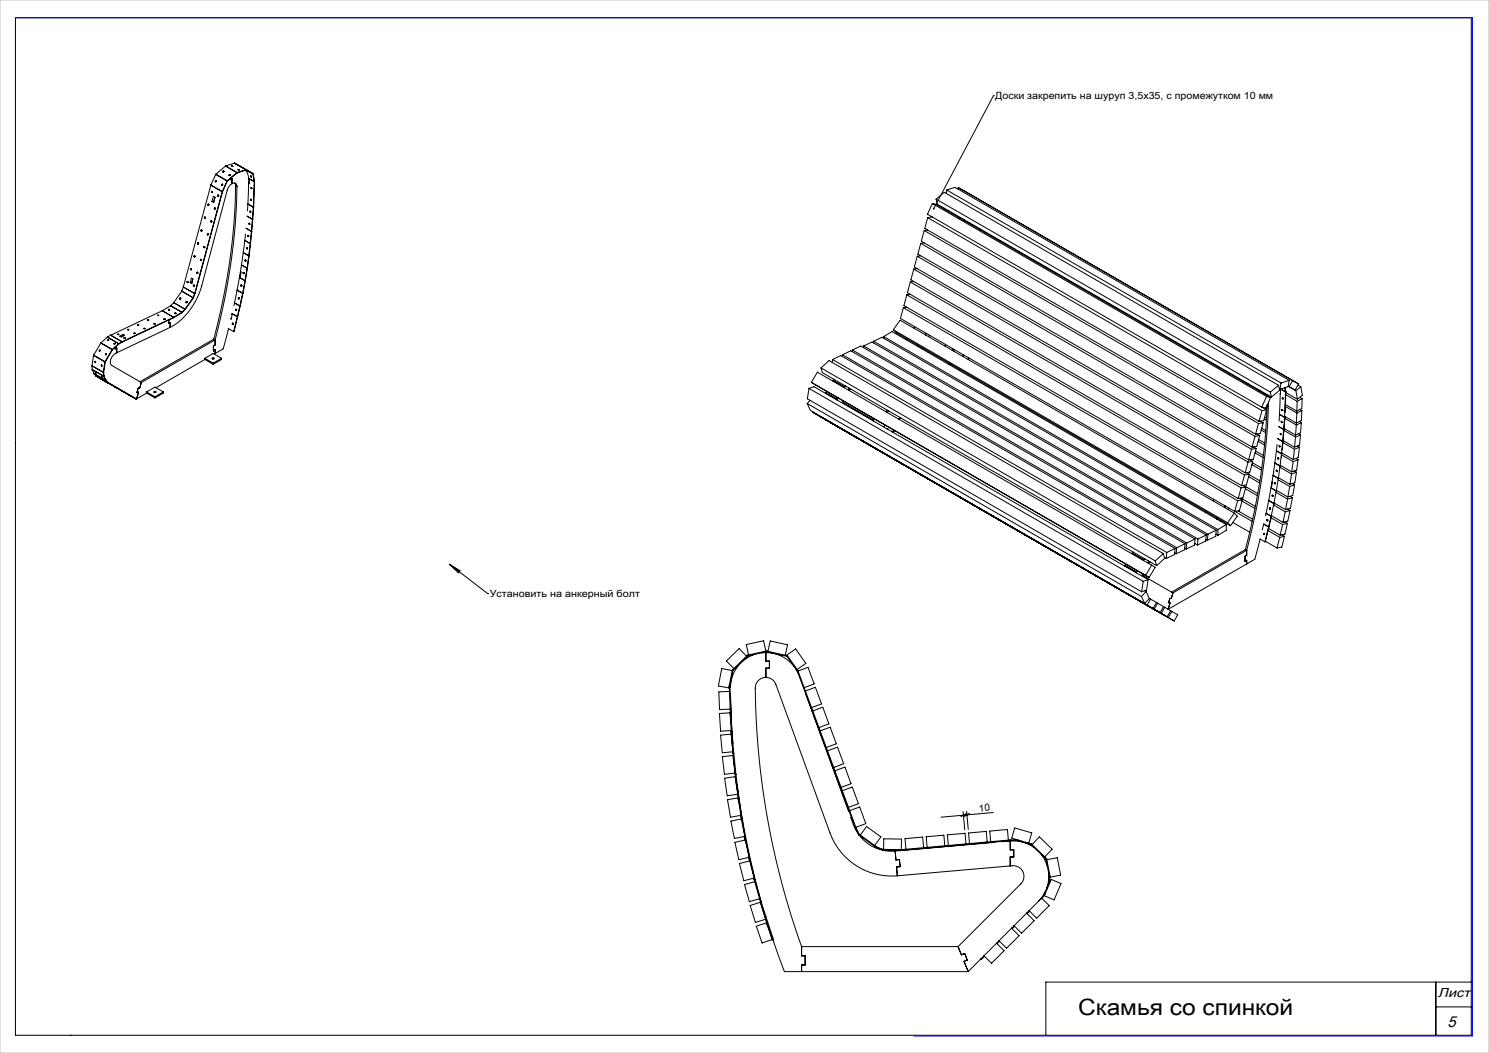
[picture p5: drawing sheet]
<svg xmlns="http://www.w3.org/2000/svg" width="420mm" height="297mm" viewBox="0 0 420 297" stroke-linecap="round" stroke-linejoin="round" font-family="sans-serif">
<defs><g id="words">
<text font-size="6.3" x="304.2" y="286.1">Скамья со спинкой</text>
<text font-size="4.4" x="408.3" y="289.6">5</text>
<text font-size="3.7" x="405.6" y="281.3">Лист</text>
<g font-size="2.8">
<text x="280.7" y="28">Доски закрепить на шуруп 3,5х35, с промежутком 10 мм</text>
<text x="138.1" y="168.5">Установить на анкерный болт</text>
<text x="276.2" y="228.9" transform="rotate(-5 276.2 228.9)">10</text>
</g>
</g></defs>
<g fill="none" stroke="#000" stroke-width=".28">
<path d="M4.4 5h410.6v287h-410.6zM280.2 27h.1M280.2 27l-16.8 31.9M58.8 57.6l.1 .3M59.5 52.2l-7.8 28.7M59.5 52.2l3.2 1.9M59.8 54v.3M59.9 56.8l-.1 .1M60.2 55.4l.5 .3-.4 1.4-.5-.2zM60.6 55.6l-.3 1.5M60.6 58.6l.1 .4M60.8 49.2l3.2 1.9"/>
<path d="M60.8 49.2l-1.3 3M60.9 49.1l-.1 .1M60.9 49.1l3.2 1.9M61 50.9l-.1 .4M61.6 55v.3M62.7 54.1l-7.8 28.7M62.7 54v.1M62.7 54l.1 .1M62.7 52v.3M62.8 54.1h-.1M62.8 54.1l-7.8 28.7M62.8 54.1h.1"/>
<path d="M62.9 48.5h.1M62.9 48.5l.1-.3 .1 .3M63 48.5h.1M63.1 48.5h.1M63.2 48.4h-.4M63.6 46.8l-2.7 2.3M63.6 46.8l3.2 1.9M63.7 46.8h-.1M63.7 46.8l3.2 1.9M64 51.1h.1M64 51.1l-1.3 2.9M64.1 51l-.1 .1"/>
<path d="M64.1 51v.1M64.1 51.1l-1.3 3M64.1 51.1h.1M64.7 49.5h.1M64.7 49.5l.1-.2 .1 .2M64.8 49.5h.1M64.9 49.5h.1M64.9 50.4v.3l.5-.3v1.4M65 49.4l-.4 .1M65.4 46.8l.3 .1zM65.4 51.8l-.9 .9-.4 .9-7.2 27a19 19 0 0 1-9 11.8M65.4 51.8l1-.1 .4 .9"/>
<path d="M66.1 46h.1M66.1 46l-2.4 .8M66.1 46l3.2 1.9M66.2 46l5.2 3M66.2 46l2 1.1M66.2 51.6l.3 .8M66.5 52.4a177.5 177.5 0 0 1-6.2 43.3M66.5 52.4l.3 .2M66.8 48.7l-2.7 2.3M66.8 48.7v.1M66.8 52.6a177.5 177.5 0 0 1-6.1 43.3M66.8 48.8l-2.7 2.3"/>
<path d="M66.9 48.8h.1M66.9 48.7h-.1M66.9 48.7v.1M67.1 47.8l.4 .1zM67.2 47.9h.3M67.2 47.9l.2 .1M67.7 46.9l.3 .2zM69.2 48l.8 1.4 .2 1.1-.1 1.2M69.3 48h.1M69.3 48l-2.4 .8M69.3 48l2 1.1M69.3 47.9h.1"/>
<path d="M69.3 47.9l-2.4 .8M69.3 47.9v.1M69.4 47.9l-.1 .1M69.4 47.9l2 1.1M69.5 47.9l.3 .2zM69.9 57.5l1.6 .9M70.1 50.3l1.6 .9M70.1 51.7l-.3 7.8M70.1 50.4l.2 .2v1.2l-.2-.1M70.2 51.6l.1 .1M70.6 59.6l.1 .3M70.7 59.6h-.2l.1 .3"/>
<path d="M70.7 49.6l.1 .3M70.8 59.8l-.2 .1M70.8 49.6l.1 .2M70.9 52.9l.1 .3M70.9 56.5l-.2-.3 .1 .3M70.9 49.8l-.1 .1M70.9 52.9v.3M70.9 56.4l-.1 .1M71 48.9l.3 .2M71.1 53.1l-.2 .1M71.3 49.1h.1M71.3 49.1l.4 2.1"/>
<path d="M71.4 49h.1M71.4 49l-.1 .1M71.4 49l.4 2.2M71.5 58.4l-.3 3.4M71.5 58.4h.1M71.6 58.4l-.3 3.4M71.6 58.4h.1M71.6 58.4h-.1M71.7 51.2h.1M71.7 51.2l-.2 7.2M71.8 51.2h.1M71.8 51.2h-.1"/>
<path d="M71.8 51.2l-.2 7.2M263 57.4l94.3 54.4M263 57.4l-1.4 3 94.3 54.4M263 57.4l1.1 .3 94.3 54.4M264 56.2l94.3 54.4M264 56.2l.4 1.4 94.2 54.4M264 56.2l2.3-2 94.3 54.5M267.1 53.6l-.2 1M267.1 53.6l94.2 54.4M267.1 53.6l2.3-.7 94.2 54.4M267.7 59.5l-.2 .1M270.3 52.9l96 55.4"/>
<path d="M270.3 52.9l1.7 .9M270.3 52.9l-.2 .4M52.9 79.4l.1 .3M53.7 79.7l.4 .2M53.7 79.7h-.1M53.7 79.7h.1M53.9 75.7l.1 .4M54 78.5l.4 .2-.3 1.3-.5-.3zM54.4 78.7l-.3 1.1M54.9 72.1v.4M55.7 76.8v.3M55.9 68.5v.3"/>
<path d="M56.7 73.1v.4M56.8 64.8l.1 .4M57.7 69.5v.4M57.8 61.2l.1 .4M58.6 65.9l.1 .3M59.6 62.3l.1 .3M67.5 78.3l1.6 .9M67.6 77.7l.2 .1M67.8 76.6l.2 .1-.2 1.2-.2-.1M68.1 74.7l1.6 .9M68.6 71.3l1.6 .9M68.7 76.8l.1 .3"/>
<path d="M68.8 76.9h.1M68.8 76.9h-.2l.1 .3M68.8 77l-.1 .2M68.8 77h.1M69 67.8l1.6 .9M69.1 79.2l-.7 3.5M69.1 79.2h.1M69.2 79.1l-.7 3.6M69.2 79.1h.1M69.2 79.1l-.1 .1M69.2 73.3l.1 .3M69.2 66l-1.4 10.6-1.8 9.6"/>
<path d="M69.3 73.6h.1M69.3 73.4h.1M69.3 73.4h-.2l.1 .3M69.4 73.5l-.2 .2M69.4 73.5h.1M69.4 64.4l1.5 .8M69.7 69.8l.1 .3M69.7 75.6l-.6 3.6M69.7 75.6h.1M69.7 61l1.5 .8M69.7 69.9h.1M69.7 69.9h-.2l.2 .3"/>
<path d="M69.8 75.6l-.6 3.5M69.8 75.6h.1M69.8 75.6h-.1M69.8 70.1l-.1 .1M69.8 70.1h.1M70 66.4l.2 .3M70.1 66.4h-.2l.1 .3M70.2 72.2l-.5 3.4M70.2 72.2h.1M70.2 66.6l-.2 .1M70.3 72.1l-.5 3.5M70.3 72.1h.1"/>
<path d="M70.3 72.1h-.1M70.3 63l.2 .3M70.4 63h-.2l.1 .3M70.5 63.2l-.2 .1M70.6 68.7l-.4 3.4M70.6 68.7h.1M70.7 68.6l-.4 3.5M70.7 68.6h.1M70.7 68.6l-.1 .1M70.9 65.2l-.3 3.5M70.9 65.2h.1M71 65.2l-.3 3.4"/>
<path d="M71 65.2h.1M71 65.2h-.1M71.2 61.8h.1M71.2 61.8l-.3 3.4M71.3 61.8l-.3 3.4M71.3 61.8h.1M71.3 61.8h-.1M256.8 79.5l94.2 54.5M256.8 79.5l-.8 3.1 94.2 54.4M257.7 79.4l-.9 .1M257.7 75.9l-.8 3 94.3 54.5M257.7 75.9l94.3 54.4"/>
<path d="M258.7 75.8l-1 .1M258.7 72.3l-.8 3 94.3 54.4M258.7 72.3l94.3 54.4M259.7 72.1l-1 .2M259.7 68.6l-.8 3.1 94.3 54.4M259.7 68.6l94.3 54.5M260.7 68.5l-1 .1M260.7 65l94.3 54.4M260.7 65l-.8 3 94.3 54.5M261.7 64.9l-1 .1M261.7 61.4l-.8 3 94.2 54.4M261.7 61.4l94.3 54.4"/>
<path d="M263 61.2l-1.3 .2M270.9 61.3l-.2 .2M270.9 61.4l-.1 .1M271.9 61.9v.3M272.4 62.2l-.3 .1M272.9 62.5l.1 .3M273.3 62.7v.3M276.6 64.6v.3M278.1 65.5v.2M278.2 65.6v.2M28.2 98.8l-.1 .3M28.4 96.8l-2 3.4"/>
<path d="M28.4 96.8l3.2 1.8M28.5 96.7l-.1 .1M28.5 96.7l3.2 1.9M30 99.8l-.2 .3M30.3 95.1l-1.8 1.6M30.3 95.1l3.2 1.8M30.3 95.1h.1M30.7 95.9l-.3 .1M30.7 95.9h.1M31.2 94.5h.1M31.2 94.5l-.9 .6M31.2 94.5l3.2 1.9"/>
<path d="M31.6 98.6l-2 3.4M31.6 98.6l.1 .1M31.7 98.6h-.1M31.7 98.6h.1M31.7 98.7l-2 3.3M31.7 98.6v.1M32.5 98v.4l.4-.3v1.4M32.5 96.9l-.4 .1M33.2 94.2l.3 .1zM33.2 94.3h.3M33.5 96.9l-1.8 1.7M33.5 96.9v.1"/>
<path d="M33.5 94.3v.1M33.5 97l-1.8 1.6M33.5 97h.1M33.5 96.9h.1M33.8 94.8l.9-.4 .4 .2-.9 .4zM34.4 96.5l-.9 .5M34.4 96.5h.1M34.4 96.4l-.9 .5M34.4 96.4v.1M34.4 96.4h.1M34.7 94.4l.3 .2M35 95.3h.3z"/>
<path d="M35 95.4h.3M35 94.6h.1M35 94.6l-.9 .4M36 92.9l.3 .1zM36 93h.3M37.8 93.9l.3 .1zM37.8 94h.3M38.8 91.6h.4zM38.8 91.7h.3M40.6 92.6l.3 .1zM40.6 92.7h.3M40.9 92.7h.1"/>
<path d="M41.6 90.2l.4 .1zM41.6 90.3h.3M41.9 90.3h.1M43.4 91.3h.4zM43.4 91.4h.3M43.7 91.4h.1M44.4 88.9l.4 .1zM44.5 89h.3M45.8 87.6l-14.6 6.9M45.8 87.6l3.2 1.9M45.8 87.6h.1M46.2 89.9l.4 .1z"/>
<path d="M46.2 90h.3M46.5 90h.1M47.5 87.4h.1M47.6 90.2v1l.4-.3-.1 1.5M47.8 87.4l-.2-.2-.1 .2M47.8 87.4h-.3M47.9 92.4l-15.3 7.2a2.42 2.42 0 0 0-1.1 3.5l8.4 4.8M48.1 86.2l-2.3 1.4M48.1 86.2l3.2 1.9M48.1 86.2h.1M49 89.6l-14.6 6.9M49 89.5h.1"/>
<path d="M49 89.5l-14.6 6.9M49 89.5v.1M49 89.6h.1M49 85.4l-.9 .8M49 85.4l3.2 1.8M49 85.4h.1M49.3 88.5h.1M49.6 88.5l-.2-.2-.1 .2M49.6 88.4h-.3M51 84.1l-.3 .2M51.3 82.1l-2.3 3.3M51.3 82.1h.1"/>
<path d="M51.3 82.1l3.2 1.9M51.3 88.1h.1M51.3 88.1l-2.3 1.4M51.3 88.1v.1M51.3 88.2l-2.3 1.4M51.3 88.1l.1 .1M51.4 88.2h-.1M51.7 81l-.4 1.1M51.7 80.9h.1M51.7 80.9l3.2 1.9M52.2 87.2l-.9 .9M52.2 87.2v.1"/>
<path d="M52.2 87.2h.1M52.2 87.2l.1 .1M52.2 87.3l-.8 .9M52.3 87.3h-.1M52.8 85.1l-.3 .3M54.5 84l-2.3 3.2M54.5 84v.1M54.5 84h.1M54.5 84.1l-2.2 3.2M54.6 84l-.1 .1M54.7 80.4l.1 .3M54.9 82.8l-.4 1.2"/>
<path d="M54.9 82.8h.1M55 82.8l-.4 1.2M55 82.8h.1M55 82.8h-.1M60.3 95.7l.4 .2M60.3 95.7l-20.8 12M60.7 95.9l-20.8 12M60.7 95.9v1.4l-.5 .3v1.4l.5-.3v1M64.4 92.7l1.5 .8M64.5 92.7l-1.5 5.7-2.6 1.5M65.2 89.9h.1M65.4 88.7l-.3 1.2"/>
<path d="M65.4 88.7h.1M65.4 88.5l1.5 .8M65.7 91.1v.4M66.1 85.4l1.6 .9M66.6 87.2l.1 .4M66.9 81.8l1.5 .9M66.9 89.3h.1M66.9 89.3l-1 4.2M67 89.3l-1.1 4.2M67 89.3h.1M67 89.3h-.1M67.3 83.9l.1 .4"/>
<path d="M67.7 86.3l-.8 3M67.7 86.3h.1M67.8 86.3l-.8 3M67.8 86.3h.1M67.8 86.3h-.1M68.1 80.4l.1 .3M68.2 80.5h.1M68.2 80.5l-.2-.1v.3M68.2 80.5l-.2 .2M68.2 80.5v.1M68.4 82.7l-.7 3.6M68.4 82.7h.1"/>
<path d="M68.5 82.7l-.7 3.6M68.5 82.7h.1M68.5 82.7h-.1M240.4 98.7l2.4-1.1 94.3 54.4M240.4 98.7l94.3 54.4M240.4 98.7v.5M243.6 97.6l2.4-1.1 94.2 54.4M243.6 97.6v.5M243.6 97.6l94.3 54.4M246.4 96.3v.4M246.4 96.3l94.3 54.4M246.4 96.3l2.4-1.2 94.3 54.5"/>
<path d="M249.2 94.9l.1 .5M249.2 94.9l94.3 54.5M249.2 94.9l2.4-1.4 94.3 54.5M252 93l1.9-2.7 94.3 54.4M252 93l.8 .9 94.3 54.4M252 93l94.3 54.4M254.8 86.8l-.8 3 99.2 57.3M254.8 86.8l94.3 54.4M255.8 95.6l-.2 .2M255.8 86.7l-1 .1M255.8 83.2l-.8 3 94.3 54.4M255.8 83.2l94.3 54.4"/>
<path d="M256.7 83l-.9 .2M258 92.1l-.2 .5M259 97.4l-.2 .3M259 97.5l-.1 .2M260.1 98l-.2 .3M261.2 94l-.2 .4M261.3 94l-.2 .5M262.2 94.5l-.3 .5M266.7 97.2l-.1 .4M268.7 98.3l-.1 .5M269.1 98.5l-.1 .5M25.9 103.2l3.2 1.8"/>
<path d="M25.9 103.2l.1 1M25.9 103.2h.1M26 104.2l3.2 1.9M26 104.3h.1M26 104.3l.6 1.1M26.4 100.3l3.2 1.8M26.4 100.3l-.5 2.9M26.4 100.2v.1M26.4 100.2l3.2 1.8M26.6 105.4l3.2 1.9M26.6 105.4h.1M26.6 105.4l.5 .6"/>
<path d="M26.8 102l.1 .2M26.8 102h.1M26.9 101.9l.1 .3M26.9 105.1l.2 .3zM26.9 102.2h.1M27.1 106l11.3 6.4M27.1 106.1h.1M28.5 106.9l.3 .1zM28.6 103.1l.1 .1M28.6 103.1h.1M28.7 103l.1 .3M28.7 106.2l.2 .2z"/>
<path d="M28.7 103.2h.1M29.1 105l.1 1.1M29.1 105h.1M29.2 106.1h.1M29.2 106.1l.6 1.2M29.2 105h-.1M29.2 105l.1 1M29.2 105h.1M29.3 106h.1M29.3 106l-.1 .1M29.3 106l.6 1.2M29.5 107.4h.1"/>
<path d="M29.6 102.1l-.5 2.9M29.6 102v.1M29.6 102h.1M29.7 102.1h-.1M29.7 102.1l-.5 2.9M29.7 102h.1M29.8 107.3h.1M29.8 107.3l.5 .6M29.8 107.6h.1M29.9 107.2h.1M29.9 107.2l-.1 .1M29.9 107.2l.5 .6"/>
<path d="M30.1 107.8h.1M30.3 107.9l.3 .2zM30.3 107.9h.1M30.4 107.8h.1M30.4 107.8l-.1 .1M30.4 107.8l8.1 4.7M30.5 108l.3 .2zM32.3 109l.3 .2zM32.5 109.2l.3 .1zM34.3 110.2l.3 .2zM34.5 110.3l.3 .2zM36.3 111.4l.3 .1z"/>
<path d="M39.9 107.9l-.5 1.5-.4 .1-.4 1.2 .5-.1-.6 1.9M41.4 110.5l2.3-1.3 2.4 1.3M41.4 110.5l2.3 1.4M41.4 110.5v.4M41.4 110.9l2.3 1.3M41.4 110.9l-2.9 1.6M43.4 110.4h.1a.3 .3 0 0 1 .4-.1 .3 .3 0 0 1 0 .5 .3 .3 0 0 1-.4-.1zM43.5 110.7h.4M43.7 111.9v.3M46.1 110.5l-2.4 1.4M46.1 110.5v.4l-2.4 1.3M57.8 101.1l2.3-1.4 2.4 1.4"/>
<path d="M57.8 101.1v.3M57.8 101.1l2.3 1.3M57.8 101.4l2.3 1.4M57.8 101.4l-13.8 7.9M59.9 101v-.1a.3 .3 0 0 1 .5 0 .3 .3 0 0 1-.1 .4 .3 .3 0 0 1-.4-.1zM60 101.2h.3M60.1 102.4v.4M62.5 101.1l-2.4 1.3M62.5 101.1v.3l-2.4 1.4M227.7 113.8l94.3 54.4M227.7 113.8l.9 2 94.3 54.4M228.2 109.5l1.4-.4 94.3 54.4"/>
<path d="M228.2 109.5l94.3 54.5M228.2 109.5l-.5 3 94.3 54.4M228.5 112.9l-.8 .9M228.9 107.9l95.2 55M228.9 107.9l.9 .6M228.9 107.9l1.7-2.9 94.2 54.4M229.3 116.2l101.9 58.9M231.3 117.4h.1M231.6 103.8l.4 1.3 94.3 54.4M231.6 103.8l94.3 54.4M231.6 103.8l2.2-2.1 94.3 54.4M232.9 110.8l3.2 1.9"/>
<path d="M232.9 110.8v.2M232.9 110.7v.1M232.9 110.7l3.2 1.9M233.1 110.4l-.2 .3M233.3 118.6h.1M234.8 101.4l2.4-1.1 94.2 54.4M234.8 101.4l94.3 54.4M234.8 101.4v.8M234.9 107.3v.2M234.9 107.3l3.2 1.9M235 107.3h-.1M235 107.3l3.2 1.8"/>
<path d="M235.3 119.8h.1M235.3 107l-.3 .3M236.1 112.7v.1M236.1 112.6v.1M236.1 112.6h.1M236.2 112.6l-.1 .1M236.2 112.6v.3M236.2 112.6h.1M236.4 112.2l-.3 .4M236.4 112.3l-.2 .3M237.6 112.9l.4 .7 8.4 4.9M237.6 100.1v.4"/>
<path d="M237.6 100.1l94.3 54.4M237.6 100.1l2.4-1.2 94.3 54.5M238.1 109.2v.1M238.1 109.2h.1M238.2 109.1l-.1 .1M238.2 109.1v.1M238.2 109.2l-.1 .2M238.2 109.2h.1M238.5 108.9l-.3 .2M238.6 108.9l-.4 .3M239.4 109.4v.7l.7-.3M246.4 118.5l-.1 .2"/>
<path d="M246.4 118l-.4 .3M246.8 118.2l-.4 .3M249.8 120l-.6 .4M250.4 115.7l-.6 .4M250.7 115.9l-.6 .4M254.1 117.9l-.6 .3M267.8 102.5l-.1 .3M268.1 102.7v.3M270.7 104.2v.3M271.7 100.4v.1M271.8 100.1l-.1 .5M273.2 100.9l-.1 .5"/>
<path d="M273.3 101l-.1 .4M352 108.2l-.1 .1M355 119.4l-.8 3.1M355.2 110l-.1 .2M355.3 110.1l-.1 .1M355.5 118.8l.8 .4M356 115.8l-.9 3M356 114.9l1.3 .7M356.3 119.2l-1.3 .2M356.3 119.2l-.8 3.1-1.3 .2M356.4 110.7v.3M356.6 118.2l.6 .3"/>
<path d="M356.7 117.7l.5 .3M356.9 111l-.3 .1M357.1 115l.3 .1M357.3 111.8l1.1 .3M357.3 111.8l-1.4 3M357.3 115.6l-.8 3-1.4 .2M357.3 115.6l-1.3 .2M357.3 114.5h.1M357.4 111.3v.2M357.4 114.4a179.1 179.1 0 0 1-6.1 40.6M357.7 111.5l.1 .3M357.8 113.5a178.4 178.4 0 0 1-6.1 41.7"/>
<path d="M358.3 110.6l.3 1.4M358.4 112.1l-1.4 3-1.1-.3M360.6 108.7l.3 1.4-2.3 1.9M360.6 108.7l-2.3 1.9M360.9 109.7l.3 .2M360.9 116.9l1.4 .8M361.1 109.8l.1 .1M361.2 111h.1M361.2 111l-.4 7.8M361.2 109.9v.9M361.2 110.5h.1M361.2 109.9l-.1 1.2"/>
<path d="M361.2 109.7l1.4 .8M361.5 118.8l.1 .3M361.5 118.9h-.1l.1 .3M361.6 119.1l-.1 .1M361.8 112.2l.1 .2M361.8 115.8l-.2-.3 .1 .3M361.8 112.2v.3M361.8 115.7l-.1 .1M361.9 112.4l-.1 .1M362.3 117.7l-.2 3.4M362.3 117.7h.1M362.4 109.4l.2 1.1"/>
<path d="M362.4 118l3.3 1.9M362.4 117.7l-.2 3.4M362.4 117.7h.1M362.4 117.7v-.2l3.3 1.8M362.4 117.7h-.1M362.5 109.3l.2 1.1M362.5 114.6l3.3 1.9M362.6 114.1l3.2 1.9M362.6 110.5h.1M362.6 110.5l-.3 7.2M362.7 111.3l3.2 1.9M362.7 110.7l3.3 1.9"/>
<path d="M362.7 110.4v.1M362.7 110.4l-.1 .1M362.7 110.5h-.1M362.7 110.5l-.2 5.8M363.4 108.9l.2 .2M363.6 107.3l-.3 1.7-2.3 .8 .3-1.8M363.6 107.3l-2.3 .7M363.9 109.2l1.6 1M365.5 110.2l.5 2.4M365.7 119.9l-.3 2.8M365.8 116.5l-.1 2.8M365.9 113.2l-.1 2.8"/>
<path d="M366.1 108.6l.8 .5M366.3 108.3l-1.7-1-1 1.8M366.3 108.3l-1 1.7-1.7-.9M366.5 118.9l.6 .3M366.6 112.1l.7 .3M366.7 115.5l.5 .3M366.9 109.1l-1.4 1.1M366.9 109.1l.5 2.4-1.4 1.1M367.1 119.2l-.3 2.9-1.4 .6M367.1 119.2l-1.4 .7M367.2 115.8l-.1 2.8-1.4 .7M367.2 115.8l-1.4 .7"/>
<path d="M367.3 112.4l-1.4 .8M367.3 112.4l-.1 2.8-1.4 .8M250.1 120.9l.4 .3M252.2 121.4l-.7 .3M252.5 121.5l-.7 .4M350.1 137.6l-.8 3M350.6 136.9l.8 .5M350.8 136.9l4 2.3M351 134l-.8 3M351.3 137.8l3.4 2M351.4 137.4l-.8 3-1.3 .2M351.4 137.4l-1.3 .2"/>
<path d="M351.6 133.3l.8 .5M352 130.3l-.8 3.1M352.2 134.4l3.1 1.8M352.3 133.9l3.1 1.7M352.4 133.8l-1.4 .2M352.4 133.8l-.8 3-1.4 .2M352.6 129.7l.8 .4M353 126.7l-.8 3M353.1 131.1l2.7 1.5M353.3 130.5l2.6 1.5M353.4 130.1l-.9 3.1-1.3 .2M353.4 130.1l-1.4 .2"/>
<path d="M353.5 126l.8 .5M354 123.1l-.8 3M354 127.7l2.3 1.4M354.1 127.2l2.3 1.3M354.3 126.5l-.8 3-1.3 .2M354.3 126.5l-1.3 .2M354.5 122.4l.8 .5M354.9 124.5l1.8 1M355 124l1.7 1M355.3 122.9l-.8 3-1.3 .2M355.3 122.9l-1.3 .2M355.7 121.3l1.3 .7"/>
<path d="M355.9 120.8l1.1 .7M358.5 137.6l1.5 .9M358.8 135.9l-.2 1.2M359.1 139.8h.1M359.1 139.8l-.3-.1 .1 .3M359.1 139.8l-.2 .2M359.1 134.1l1.5 .8M359.6 130.6l1.5 .8M359.7 136.2h.1M359.7 136.2h-.2l.1 .3M359.7 136.3l-.1 .2M359.7 136.3h.1"/>
<path d="M360 138.5l-.7 3.5M360 138.5h.1M360 127.1l1.5 .9M360 138.3l3.3 1.9M360.1 138.4l-.1 .5 3.2 1.9M360.1 138.4h.1M360.1 138.4l-.1 .1M360.1 138.3v.1M360.2 132.7h.1M360.2 132.7h-.2l.1 .2M360.2 125.4l-1.4 10.5-1.8 9.6M360.2 132.8l-.1 .1"/>
<path d="M360.2 132.8h.1M360.4 123.7l1.4 .8M360.6 135.4l3.2 1.8M360.6 134.9l-.6 3.6M360.6 134.9h.1M360.6 129.2h.1M360.6 134.8l3.2 1.8M360.6 129.2h-.2l.1 .3M360.7 134.9h-.1M360.7 134.9l-.1 .4M360.7 134.9h.1M360.7 120.3l1.4 .8"/>
<path d="M360.7 134.8v.1M360.7 129.3l-.2 .2M360.7 129.3h.1M360.9 125.7l.1 .3M361 125.7h-.2l.1 .3M361.1 131.4l-.5 3.5M361.1 131.4h.1M361.1 125.9l-.2 .1M361.1 131.8l3.2 1.9M361.1 131.2l3.3 1.9M361.2 131.4l-.1 .4M361.2 131.4h.1"/>
<path d="M361.2 131.4h-.1M361.2 131.3v.1M361.2 122.3l.2 .3M361.3 122.3l-.2 .2h.3M361.5 128l-.4 3.4M361.5 128h.1M361.5 128.3l3.3 1.9M361.6 127.9l-.2 1.1M361.6 127.9h.1M361.6 127.9l-.1 .1M361.6 127.7l3.2 1.9M361.6 127.8v.1"/>
<path d="M361.8 124.5l-.3 3.5M361.8 124.5h.1M361.9 124.8l3.2 1.9M361.9 124.5l-.2 2.4M361.9 124.5h.1M361.9 124.5h-.1M361.9 124.3l3.2 1.8M362.1 121.1h.1M362.1 121.1l-.3 3.4M362.2 121.4l3.2 1.9M362.2 121.1l-.3 3.4M362.2 121.1h.1"/>
<path d="M362.2 121.1h-.1M362.2 120.8l3.2 1.9M363.8 137.2l-.5 3M363.9 140l.7 .4M364.3 133.7l-.5 2.9M364.5 136.4l.7 .4M364.8 130.2l-.4 2.9M365.1 132.8l.6 .4M365.1 126.7l-.3 2.9M365.2 136.8l-.6 2.9-1.3 .5M365.2 136.8l-1.4 .4M365.4 123.3l-.3 2.8"/>
<path d="M365.5 129.3l.6 .4M365.7 133.2l-1.4 .5M365.7 133.2l-.5 2.9-1.4 .5M365.9 125.8l.6 .3M366.1 129.7l-.4 2.9-1.3 .5M366.1 129.7l-1.3 .5M366.3 122.3l.5 .4M366.5 126.1l-1.4 .6M366.5 126.1l-.3 2.9-1.4 .6M366.8 122.7l-1.4 .6M366.8 122.7l-.2 2.8-1.5 .6M126.7 159.1l3.1 1.9-.5 .6z"/>
<path d="M126.7 159.1l10.9 8.3M317.3 159.5l3.2 1.9M317.3 159.5v.2M317.3 159.4v.1M317.3 159.4l3.2 1.9M317.5 159.1l-.2 .3M319.3 156.1l-.1 .1M319.3 156.1l3.2 1.8M319.4 156l-.1 .1M319.4 156l3.2 1.8M319.7 155.7l-.3 .3M322.5 157.9l-.1 .1"/>
<path d="M322.5 157.9l.1 .1M322.6 157.8l-.1 .1M322.6 157.8v.1M322.6 158l-.1 .1M322.6 157.9h.1M322.9 157.6l-.3 .2M322.9 157.6l-.3 .3M323.9 158.2v.7l.6-.3M324.8 159.4l-1.7 2.9 1 .6M324.8 159.4l1 .6-1.7 2.9M325.9 158.2l.4 1.3M328.1 156.1l.4 1.4-2.2 2"/>
<path d="M328.1 156.1l-2.2 2.1M328.4 157.2l.6 .3M329.1 155.8l-.1 1.7M331.4 155.9l.4 .3M331.4 154.7l-.1 1.7-2.3 1.1M331.4 154.7l-2.3 1.1M331.9 154.5l-.1 1.7M334.2 154.6l.4 .2M334.3 153.4l-.2 1.7-2.3 1.1M334.3 153.4l-2.4 1.1M334.7 153.1l-.1 1.7M337 153.3l.8 .4"/>
<path d="M337.1 152l-.1 1.7-2.4 1.1M337.1 152l-2.4 1.1M337.9 152l-.1 1.7M340.1 144.3l-.1 .2M340.2 152.1l.4 .3M340.2 150.9l-2.3 1.1M340.2 150.9l-.1 1.7-2.3 1.1M340.7 150.7l-.1 1.7M342.4 140.8l-.2 .5M343 150.6l.5 .4M343.1 149.6l-2.4 1.1M343.1 149.6l-.2 1.7-2.3 1.1"/>
<path d="M343.4 146.1l-.2 .3M343.4 146.2l-.2 .2M343.5 149.4v1.6M344.5 146.8l-.2 .3M345.6 142.7l-.2 .4M345.6 142.7l-.1 .5M345.9 148l-2.4 1.4M345.9 148v1.6l-2.4 1.4M346.3 147.4l.8 .9M346.6 143.3l-.2 .4M347.7 147.4l4.8 2.7M348.2 144.7l-1.9 2.7"/>
<path d="M348.2 144.7l.8 .9-1.9 2.7M349.2 144.1l4.1 2.4M349.6 140.6l.8 .4M350 140.5l4.1 2.3M350.3 141.3l3.7 2.1M350.4 141l-.8 3-1.3 .2 .8-3M350.4 141l-1.3 .2M351.3 155l.4 .2M351.3 155l-20.8 12M351.7 159.1l-22.2 12.7 .6-1.8h-.5l.4-1.2h.4l.4-1.6M351.7 155.2l-20.9 12M351.7 155.2v1.4l-.5 .3v1.4l.5-.3v1.1"/>
<path d="M355.4 152l1.4 .8M355.4 152l-1.5 5.7-2.2 1.4M356.4 148h.1M356.4 148l-.3 1.3M356.4 147.8l1.4 .8M356.5 150.4l.1 .4M356.9 152.7l3.3 1.9M357.1 144.8l1.5 .8M357.5 146.5l.1 .4M357.7 149.6l3.3 1.9M357.8 149.1l3.3 1.8M357.8 148.6h.1"/>
<path d="M357.8 148.6l-1 4.2M357.9 141.2l1.4 .8M357.9 148.6l-1.1 4.2M357.9 148.6h.1M357.9 148.6h-.1M358.5 146.1l3.3 1.8M358.6 145.6l-.8 3M358.6 145.6h.1M358.6 145.6l-.7 3M358.6 145.6l3.3 1.7M359.3 142l-.7 3.6M359.3 142h.1"/>
<path d="M359.4 141.9l3.2 1.8M359.4 142l-.1 .5 3.2 1.8M359.4 142h.1M359.4 142h-.1M359.4 141.9v.1M361 151.5l-.8 3.1M361.5 150.8l.8 .5M361.8 147.9l-.7 3M362.3 151.3l-1.3 .2M362.3 151.3l-.7 3-1.4 .3M362.4 147.2l.7 .4M362.5 144.3l-.6 3"/>
<path d="M363.1 147.6l-1.3 .3M363.1 147.6l-.7 3-1.3 .3M363.2 143.6l.7 .4M363.2 140.8l-.6 2.9M363.9 144l-1.4 .3M363.9 144l-.7 3-1.3 .3M364.6 140.4l-.6 3-1.4 .3M364.6 140.4l-1.4 .4M137.6 167.4h.1M320.5 161.4v.1M320.5 161.3v.1M320.5 161.3h.1"/>
<path d="M320.6 161.4h-.1M320.6 161.4l-.1 .2M320.6 161.3h.1M320.7 160.9l-.2 .4M320.8 161l-.2 .3M322 168.2l.9 2M322.1 161.7l.4 .7 8.3 4.8M322.5 164l-.5 2.9M322.9 166.6l.4 .2M323.3 166.8l-1.3 1.4M323.3 166.8l.9 2-1.3 1.4M323.9 163.5l-1.4 .5"/>
<path d="M323.9 163.5l-.5 2.9-1.4 .5M324.2 168.8l8 4.6-1 1.7M324.5 169l-1 1.7 1.7 1 1-1.8M326.5 170.1l-1 1.8 1.7 .9 1-1.7M328.5 171.3l-1 1.7 1.7 1 1-1.7M330.5 172.4l-1 1.8 1.7 .9M205.7 193.5l.3 6.5M205.8 195l-3 .1 .2 5 3-.1M205.9 193.5h-.2M205.9 193.5l.5 12.9M205.9 193.5h.1M206 195.8l.7 14"/>
<path d="M206.6 189l-1 5-3-.5 1-4.9 3.1 .5M206.6 189l.1 .1M206.7 189.1l-.8 4.4M206.7 189.1h.1M210.6 185.1l-2.1-2.2-3.6 3.5 2.1 2.2M210.8 184.8l.2 .2M210.8 184.8l-4.2 4.2M211 184.8h-.2M211 184.8v.2M211 185l-4.3 4.1M211 185h.1M213.1 184.5a10.3 10.3 0 0 0-7.2 9.3"/>
<path d="M216 183.7l-.6-3-4.9 1.1 .6 2.9M216 191.1a3 3 0 0 1 2.8 1.9l15.3 41.9a18.5 18.5 0 0 0 19 12.1M216 184.1a10 10 0 0 1 9.1 5.8M216 184.1l-1.3 .1M216 191.1a3 3 0 0 0-3 3 223 223 0 0 0 13.1 72.9M216 184.1v2.4h1v2h-1v2.6M216.1 183.6h.2M216.1 183.6l-5.1 1.2M216.1 183.6l.1 .2M216.2 183.8l-5.2 1.2M216.2 183.8h.1M216.2 183.8l5.8 1.3"/>
<path d="M216.3 183.6l-.1 .2M216.3 183.6l5.7 1.3M216.6 183.7l.7-2.9 4.8 1.1-.6 2.9M222 185.1v.1M222 185.2l2.9 4M222 184.9l.2 .1-.2 .2M222 184.9v.2M224.9 189.2h.1M224.9 188.8l2.4-1.7-2.9-4.1-2.4 1.8 3 4.3M224.9 189.2l16.4 44.5M225 189.1h.1M225 189.1l-.1 .1"/>
<path d="M225.1 189.1l-.2 .1M225.1 189.1l16.4 44.6M225.1 189.3l2.8-1.1 1.7 4.7-2.8 1.1M227.2 194.9l2.8-1 1.7 4.6-2.8 1.1M227.4 195.9l11.9 32.9 .2-.1M202.9 201.2l3-.2 .4 5-3 .2zM203.7 213.4l3-.3 .6 4.9-3 .4zM204.4 219.5l3-.4 .7 4.9-3 .5zM206 200l.1 4M206.2 206v.5M206.2 206.5h.1M206.2 206.5l.6 5.9"/>
<path d="M206.2 207.1l-2.9 .2 .4 5 3-.3M206.4 206.4h.1M206.4 206.4l-.2 .1M206.4 206.4l.6 6M206.8 212.4h.1M206.8 212.4l.6 6M207 212.4h.1M207 212.4h-.2M207 212.4l.6 6M207.4 218.4h.1M207.4 218.4l.5 4.2M207.6 218.4h.1"/>
<path d="M207.6 218.4h-.2M207.6 218.4l.7 5.9M229.3 200.5l2.8-1 1.7 4.7-2.8 1M231.3 206.1l2.9-1 1.7 4.7-2.8 1M233.4 211.8l2.8-1.1 1.8 4.7-2.8 1.1M235.5 217.4l2.8-1 1.8 4.6-2.9 1.1M205.2 225.6l3-.6 .8 5-2.9 .5zM206.2 231.6l2.9-.6 1 4.9-3 .6zM207.3 237.6l2.9-.7 1.1 4.9-2.9 .7zM207.9 221.2a230 230 0 0 0 6.9 33.6M208.1 224v.4M208.1 224.4h.1"/>
<path d="M208.1 224.4l.3 1.8M208.3 224.3h.1M208.3 224.3l-.2 .1M208.3 224.3l.9 6M208.9 230l.1 .3M209 230.3h.1M209 230.3l.1 .7M209.2 230.3h.1M209.2 230.3h-.2M209.2 230.3l1 5.9M209.9 235.9l.1 .3M210 236.2h.1"/>
<path d="M210 236.2l.1 .7M210.2 236.2h.1M210.2 236.2h-.2M210.2 236.2l1.2 5.9M237.6 223l2.8-1 1.7 4.7-2.8 1M239.7 228.7l2.8-1.1 1.7 4.7-2.8 1M240.1 230.5l-.1 .1 .9 2.5 1.3 2.3M241.3 233.7v.1M241.3 233.8l1 1.7M241.5 233.7h.1M241.5 233.7h-.2M241.5 233.7l.9 1.7"/>
<path d="M241.5 233.7l-.2 .1M242.3 235.5v.1M242.3 235.6l4.9 3.4M242.3 235.6a11.5 11.5 0 0 0 10.2 4.4M242.4 235.4h.1M242.4 235.4l-.1 .1M242.5 235.4l4.8 3.5M242.5 235.4l-.2 .2M242.7 235.5l1.7-2.4 4.1 2.9-1.8 2.5M247.2 239v.1M247.2 239.1l1.8 .7M247.3 238.9h.1"/>
<path d="M247.3 238.9l-.1 .1M247.3 238.9l-.1 .2M247.3 238.9l1.8 .7M249 239.8h.1M249.1 239.6h.1M249.1 239.6l-.1 .2M249.1 239.8l5 .1M249.1 239.6l5.1 .1 .1-3-5-.1-.1 3M249.1 239.6v.2M254.1 239.7v.2M254.1 239.9h.1M260.5 239.1l-.2-3-5 .4 .2 3"/>
<path d="M261.5 239l-7.3 .7M266.5 238.6l-.3-3-4.9 .4 .2 3M271.7 228.9l.4 5.1M272.5 238l-.3-3-5 .5 .3 3M272.5 229.5l-1.5 .9M272.7 228.8l.4 5.1M273.5 229.4l-1.5 .9M278.4 237.5l-.2-3-5 .4 .3 3M280.2 229.2l-14.8 1.3M280.6 237.5l-28.1 2.5M284.4 237l-.2-3-5 .4 .2 3M285 237.2a10 10 0 0 1 6.7 1.9"/>
<path d="M285 237.2v2.5h1v2h-1v2.5M285 237.2l-2.5 .1M285 236.9v.2M285 236.9l-23.5 2.1M285 236.9h.1M285 237.1l-30.9 2.8M285 237.1h.1M286.2 233.5l4.8 1.4-.8 2.9-4.8-1.4zM286.9 236.9l.1 .2M286.9 236.9h-1.9M287 237.1h.1M287 237.1h-2"/>
<path d="M287 237.1l3.7 1.1M290.2 237.8l.6 .2M290.7 238.2h.1M290.8 238.2l4.2 4.1M290.8 238h.1M290.8 238l-.1 .2M290.9 238l-.1 .2M290.9 238l4.3 4.1M291.1 238.2l2.1-2.2 3.6 3.5-2.1 2.2M208.6 243.6l2.9-.8 1.2 4.9-2.9 .7zM210 249.5l2.9-.8 1.4 4.8-2.9 .8zM211.2 241.8v.3"/>
<path d="M211.2 242.1h.1M211.2 242.1l.2 .7M211.4 242.1h.1M211.4 242.1h-.2M211.4 242.1l1.4 5.8M211.6 255.4l2.9-.9 1.4 4.8-2.8 .9zM212.6 247.7v.2M212.6 247.9h.1M212.6 247.9l.3 .8M212.8 247.9h.1M212.8 247.9h-.2M212.8 247.9l1.7 5.7"/>
<path d="M214.2 253.5l.1 .2M214.3 253.7h.1M214.3 253.7l1.5 4.8M214.5 253.6h.1M214.5 253.6l-.2 .1M214.5 253.6l1.5 4.8M215.8 258.5h.1M215.9 259.3l.5 1.5 .1-.1M215.9 258.8l-.1 .1M216 258.4h.1M216 258.4l-.2 .1M216 258.4l2.2 6.6-.2 .1-2.2-6.6"/>
<path d="M252.5 240l.2 2.5 1-.1 .2 2-1 .1 .2 2.5M285 244.2a3 3 0 0 1 3.4 1.4 3 3 0 0 1-.5 3.7l-17.7 17.7M285 244.2l-31.9 2.8M289.6 257.6l2.1 2.1-3.5 3.5-2.2-2.1M290.3 256.9l2.1 2.1 3.5-3.6-2.1-2.1-20.7 20.7M290.4 257l-.7 .7M293.6 253.5h.1M293.7 241l1.1 1.7 .7 1.8M293.9 253l-1 1.2M294.7 251.9l.1 .1M294.7 251.9l-1.1 1.6M294.7 251.9h.1"/>
<path d="M294.8 251.5l-.3 .7M294.8 252l-.9 1.4M294.8 252h.1M295 242.3h.1M295 242.3l1 4.9M295.2 242.1v.2M295.2 242.1l-.2 .2M295.2 242.3l1 5.1 3-.6-1-4.9-2.9 .6M295.2 242.3h-.2M295.8 246a10 10 0 0 1-.6 4.6M295.8 249.1l-1.1 2.8M295.8 249.1h.1"/>
<path d="M295.8 249.1h.2M296 247.2h.2M296 247.2h.1M296 247.2l-.2 1.9M296 249.1h-.2M296.2 247.2l-.2 1.9M296.5 248l2.8 1.2-2 4.6-2.7-1.2zM213.3 261.2l2.9-.9 1.6 4.7-2.9 1zM218 265.1l3.3 8.9h51.8M226.1 267v2.6h1v2.6h-1v1.8M226.1 267h44.1M270.2 267l1 2.3 .9-.4 .8 1.9-1 .4 1.2 2.8"/>
<path d="M277.7 269.7l-.9 1-.2-.2M281.1 266l2.1 2.2-3.5 3.5-2.1-2.1M281.9 265.5l-.7 .7M285.3 261.8l2.2 2.1-3.6 3.6-2.1-2.2M286.2 261.2l-.7 .7M405 277v15M415 277h-120v15M405 284h10"/>
<circle cx="58.8" cy="57.8" r=".17"/>
<circle cx="59.7" cy="54.1" r=".17"/>
<circle cx="60.6" cy="58.8" r=".17"/>
<circle cx="60.9" cy="51.1" r=".17"/>
<circle cx="61.5" cy="55.2" r=".17"/>
<circle cx="62.6" cy="52.1" r=".17"/>
<circle cx="63" cy="48.4" r=".16"/>
<circle cx="64.8" cy="49.4" r=".16"/>
<circle cx="70.6" cy="59.7" r=".16"/>
<circle cx="70.8" cy="49.7" r=".16"/>
<circle cx="70.8" cy="56.4" r=".16"/>
<circle cx="70.9" cy="53" r=".16"/>
<circle cx="52.9" cy="79.5" r=".17"/>
<circle cx="53.9" cy="75.9" r=".17"/>
<circle cx="54.8" cy="72.3" r=".17"/>
<circle cx="55.6" cy="77" r=".17"/>
<circle cx="55.8" cy="68.7" r=".17"/>
<circle cx="56.6" cy="73.3" r=".17"/>
<circle cx="56.8" cy="65" r=".17"/>
<circle cx="57.6" cy="69.7" r=".17"/>
<circle cx="57.8" cy="61.4" r=".17"/>
<circle cx="58.6" cy="66.1" r=".17"/>
<circle cx="59.6" cy="62.4" r=".17"/>
<circle cx="68.7" cy="77" r=".17"/>
<circle cx="69.2" cy="73.5" r=".17"/>
<circle cx="69.6" cy="70" r=".16"/>
<circle cx="70" cy="66.6" r=".16"/>
<circle cx="70.3" cy="63.1" r=".16"/>
<circle cx="28.1" cy="98.9" r=".17"/>
<circle cx="29.9" cy="99.9" r=".17"/>
<circle cx="30.5" cy="95.9" r=".17"/>
<circle cx="32.3" cy="96.9" r=".17"/>
<circle cx="47.7" cy="87.4" r=".15"/>
<circle cx="49.5" cy="88.4" r=".15"/>
<circle cx="50.8" cy="84.2" r=".17"/>
<circle cx="52.6" cy="85.2" r=".17"/>
<circle cx="54.7" cy="80.6" r=".17"/>
<circle cx="65.6" cy="91.3" r=".17"/>
<circle cx="66.6" cy="87.4" r=".17"/>
<circle cx="67.3" cy="84.1" r=".17"/>
<circle cx="68" cy="80.5" r=".17"/>
<circle cx="26.9" cy="102.1" r=".15"/>
<circle cx="28.7" cy="103.1" r=".15"/>
<circle cx="361.5" cy="119" r=".16"/>
<circle cx="361.7" cy="115.7" r=".16"/>
<circle cx="361.8" cy="112.3" r=".16"/>
<circle cx="358.9" cy="139.8" r=".17"/>
<circle cx="359.5" cy="136.3" r=".17"/>
<circle cx="360.1" cy="132.8" r=".17"/>
<circle cx="360.5" cy="129.3" r=".16"/>
<circle cx="360.9" cy="125.8" r=".16"/>
<circle cx="361.2" cy="122.4" r=".16"/>
<circle cx="356.5" cy="150.6" r=".17"/>
<circle cx="357.5" cy="146.7" r=".17"/>
<circle cx="358.2" cy="143.4" r=".17"/>
</g>
<path d="M0 0h420v297h-420z" fill="none" stroke="#c0c0c0" stroke-width=".28"/>
<path d="M4.4 5h410.9v287.2h-157.5" fill="none" stroke="#00f" stroke-width=".28"/>
<path d="M126.7 159.1l3.1 1.9-.5 .6zM263.2 58.7v.3l.2-.1-.1 .2h.2l.1-.4z" fill="#000"/>
<use href="#words"/>
</svg>
